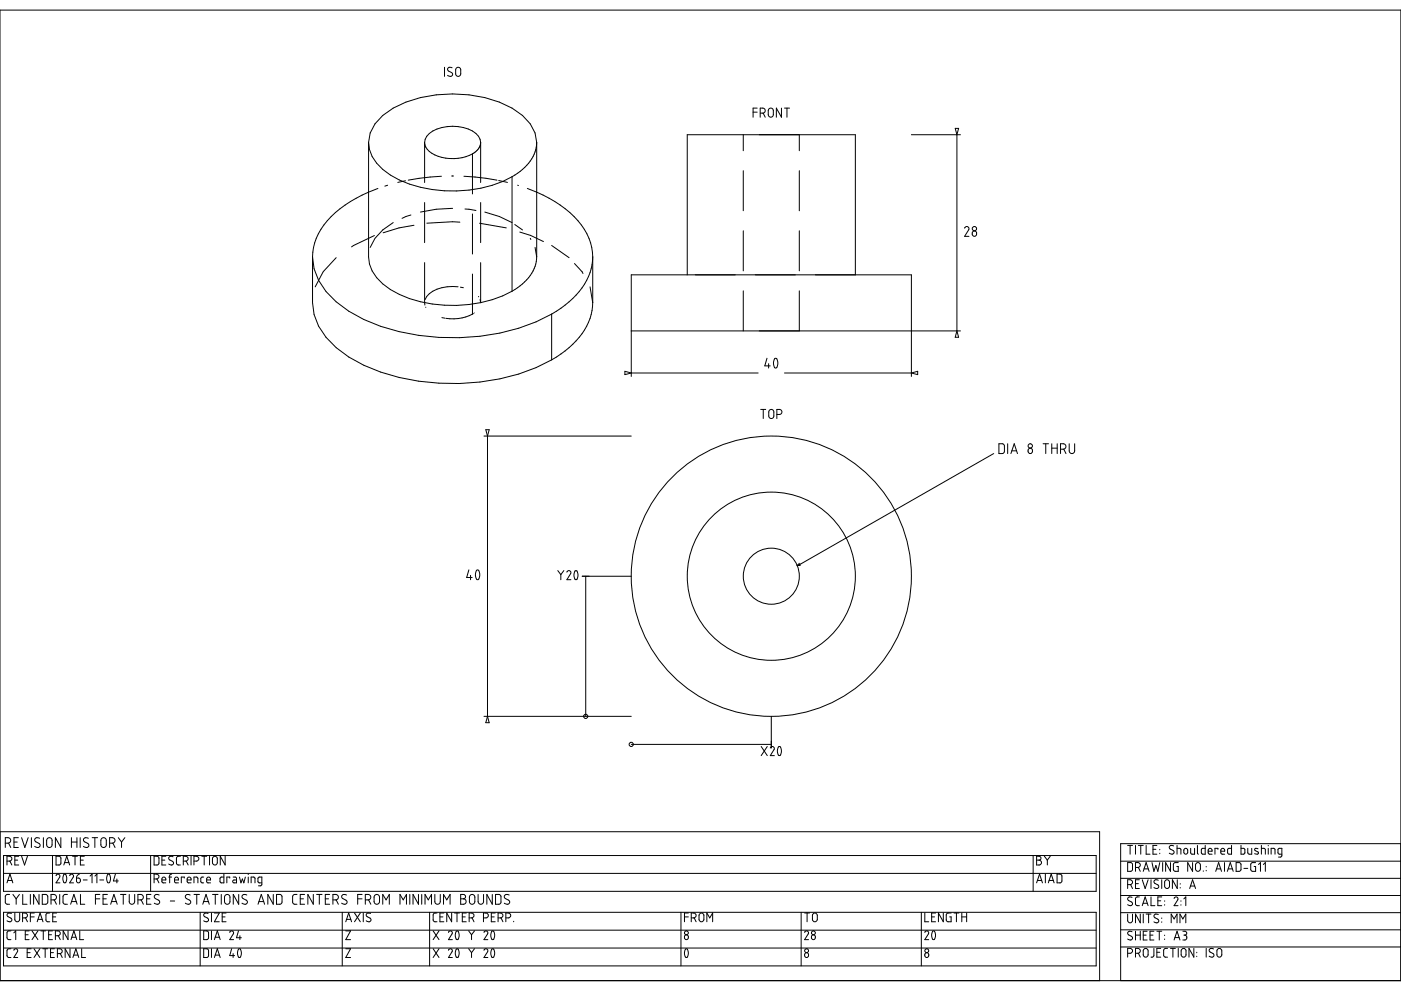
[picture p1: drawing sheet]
<svg xmlns="http://www.w3.org/2000/svg" width="420mm" height="297mm" viewBox="0 0 420 297" stroke-linecap="round" stroke-linejoin="round" font-family="sans-serif">
<g fill="none" stroke="#000" stroke-width=".3">
<path d="M0 3h420.1v290.9h-420.1zM133.3 20.2v2.7M135.6 20.3a.75 .75 0 0 0-1-.1 .75 .75 0 0 0-.2 1l1 .5a.69 .69 0 0 1 .1 1.1 .69 .69 0 0 1-1 0l-.3-.2M136.9 20.4l.5-.2 .5 .2a2.34 2.34 0 0 1 .2 2l-.7 .5-.5-.2a2.45 2.45 0 0 1-.2-2.1zM225.8 33.6h1.3M227.1 32.4h-1.3v2.7M228 33.9h.7a.76 .76 0 0 0 .8-.7 .76 .76 0 0 0-.8-.8h-.7v2.7M228.9 33.9l.6 1.2M230.6 32.6l.6-.2 .5 .2a2.41 2.41 0 0 1 .2 2.1l-.7 .4-.6-.2a2.45 2.45 0 0 1-.1-2zM234.4 32.4v2.7l-1.6-2.7v2.7M235.3 32.4h1.5M236 32.4v2.7"/>
<path d="M286.5 38.5h1l-.5 1.9zM110.5 42.7v34.3a10.8 10.8 0 0 0 4.3 8.1 31.5 31.5 0 0 0 18.5 6.4 37.7 37.7 0 0 0 20.3-4.2M110.5 57.6a30.2 30.2 0 0 0-15 12.5 15.3 15.3 0 0 0-1.8 6.9M110.5 42.7a10.7 10.7 0 0 0 4.3 8.1 31.7 31.7 0 0 0 18.5 6.4 37.4 37.4 0 0 0 20.3-4.2M110.5 42.7a12.6 12.6 0 0 1 7.4-10.3 39.5 39.5 0 0 1 35.7 0 12.6 12.6 0 0 1 7.4 10.3M128.8 40a12.4 12.4 0 0 1 13.9 0 3.4 3.4 0 0 1-.2 5.6 12.5 12.5 0 0 1-13.7-.2 3.3 3.3 0 0 1 0-5.4zM153.6 53v34.3M161 42.7v34.3a12.6 12.6 0 0 1-7.4 10.3M161 42.7a12.6 12.6 0 0 1-7.4 10.3M161 57.6a30.2 30.2 0 0 1 15 12.5 15.3 15.3 0 0 1 1.8 6.9M273.3 40.4h14.7M287 40.4v58.8"/>
<path d="M93.7 77v13.7a18.1 18.1 0 0 0 7.1 13.5 47.6 47.6 0 0 0 24.7 10.1 67.7 67.7 0 0 0 35.3-4.1l4.6-2.3M93.7 77a18.1 18.1 0 0 0 7.1 13.5 44.3 44.3 0 0 0 18.9 8.9 68.9 68.9 0 0 0 41.1-2.9l4.6-2.4M177.8 77v13.7a18.1 18.1 0 0 1-7.1 13.5l-2.5 1.9-2.8 1.8M177.8 77a18.6 18.6 0 0 1-8.3 14.4l-4.1 2.7M289.3 68.4a.66 .66 0 0 1 .9-.5 .66 .66 0 0 1 .3 1l-1.2 1.9h1.3M291.8 69.4a.72 .72 0 0 1 1 .1 .72 .72 0 0 1-.2 1.1 .72 .72 0 0 1-1-.2zM165.4 94.1v13.8M189.3 99.2h98.7M206.1 82.4v-42h50.4v42M287 99.2l.5 1.9h-1zM187.4 111.3l1.9 .5-1.9 .5zM189.3 112.8v-30.4h84v30.4"/>
<path d="M189.3 111.8h38.1M230 107.4l-.6 2.3h1.6M230.5 109v1.3M232.3 107.5l.1-.1a1.39 1.39 0 0 1 .8 2.1l-.4 .8a1.39 1.39 0 0 1-.7-2.1zM235.3 111.8h38M273.3 111.8l1.9-.5v1zM145.1 130.7h44.2M145.7 128.8h1l-.5 1.9zM146.2 130.7v84M228.1 122.7h1.5M228.9 122.7v2.8M230.8 122.9l.5-.2a.75 .75 0 0 1 .8 .8v1.2a.76 .76 0 0 1-.8 .7 .76 .76 0 0 1-.7-.7v-1.2z"/>
<path d="M233 124.2h.7a.76 .76 0 0 0 .8-.7 .76 .76 0 0 0-.8-.8h-.7v2.8M298 136l-58.9 33.5M299.6 133l1.2 .1 .4 .3v1.9l-.4 .6-1.2 .1zM302.2 133v3M303.2 136l1-3 .9 3M303.4 135.1h1.5M308.5 134.5a.72 .72 0 0 1 1 .2 .72 .72 0 0 1-.1 1 .72 .72 0 0 1-1-.1zM312.8 133h1.7M313.6 133v3M315.4 133v3M315.4 134.3h1.7M317.1 133v3"/>
<path d="M318.1 134.6h.8a.82 .82 0 0 0 .8-.8 .82 .82 0 0 0-.8-.8h-.8v3M319 134.6l.7 1.4M320.7 133v2.1a.82 .82 0 0 0 .8 .9 .82 .82 0 0 0 .8-.9v-2.1M140.6 170.8l-.6 2.3h1.6M141.1 172.4v1.4M142.9 171l.1-.1a1.39 1.39 0 0 1 .8 2.1l-.4 .7a1.39 1.39 0 0 1-.7-2.1zM167.3 171l.9 1.2M168.2 172.2v1.6M169.1 171l-.9 1.2M170 171.5a.61 .61 0 0 1 .8-.4 .61 .61 0 0 1 .3 .8l-1.1 1.9h1.2M172.4 171.2l.2-.1a1.29 1.29 0 0 1 .7 1.9l-.4 .7a1.29 1.29 0 0 1-.7-1.9zM174.6 172.7h14.7"/>
<path d="M175.7 172.7v42M239.7 168.8l-.6 .7M240 169.5h-.9M145.1 214.7h44.2M146.2 214.7l.5 1.9h-1zM231.3 214.7v9.5M189.3 223.1h42M228.3 223.8l1.8 2.7M230.1 223.8l-1.8 2.7M231 224.2a.62 .62 0 0 1 .8-.4 .62 .62 0 0 1 .3 .9l-1.1 1.8h1.2M233.4 223.9l.2-.1a1.29 1.29 0 0 1 .7 2l-.4 .6a1.29 1.29 0 0 1-.7-1.9zM0 249.3h329.8v44.6"/>
<path d="M1.1 256.4h327.6v10.8h-327.6zM1.6 252.7h.8a.82 .82 0 0 0 .8-.8 .82 .82 0 0 0-.8-.8h-.8v2.9M2.1 258.1h.7a.73 .73 0 0 0 .8-.7 .73 .73 0 0 0-.8-.7l-.7-.1v2.7M2.6 252.7l.6 1.3M3 258.1l.6 1.2M4.2 252.4h1M4.4 257.8h.9M5.5 251.1h-1.3v2.9h1.3M5.6 256.6h-1.2v2.7h1.2M6.5 251.1l1 2.9 .9-2.9M6.5 256.6l.9 2.7 .8-2.7M9.4 251.1v2.9"/>
<path d="M10.8 252.3l.9 .5a.75 .75 0 0 1 .1 1.1 .75 .75 0 0 1-1.2-.1l-.2-.1M11.9 251.3a.8 .8 0 0 0-1.1-.2 .8 .8 0 0 0-.2 1.1l.2 .1M13 251.1v2.9M14.2 251.3a.81 .81 0 0 1 .9-.2 .81 .81 0 0 1 .5 .8v1.3a.82 .82 0 0 1-.8 .8 .82 .82 0 0 1-.8-.8v-1.3zM15.7 256.4v10.8M16.8 256.6l1.1 .1 .3 .3 .1 1.7-.4 .5-1.1 .1zM18.2 251.1v2.9l-1.6-2.9v2.9M19.1 259.3l.9-2.7 .9 2.7M19.4 258.6h1.3M21.4 252.4h1.7M21.4 251.1v2.9M21.8 256.6h1.4"/>
<path d="M22.5 256.6v2.7M23.1 251.1v2.9M24 251.1v2.9M24.1 257.8h.9M25.3 256.6h-1.2v2.7h1.2M25.4 252.3l.9 .5a.75 .75 0 0 1 .1 1.1 .75 .75 0 0 1-1.2-.1l-.2-.1M26.5 251.3a.8 .8 0 0 0-1.1-.2 .8 .8 0 0 0-.2 1.1l.2 .1M27.6 251.1h1.7M28.4 251.1v2.9M30.5 251.3a.81 .81 0 0 1 .9-.2 .81 .81 0 0 1 .5 .8v1.3a.82 .82 0 0 1-.8 .8 .82 .82 0 0 1-.8-.8v-1.3zM32.9 252.7h.8a.82 .82 0 0 0 .8-.8 .82 .82 0 0 0-.8-.8h-.8v2.9M33.8 252.7l.7 1.3"/>
<path d="M35.5 251.1l.9 1.3M36.4 252.4v1.6M37.4 251.1l-1 1.3M45.2 256.4v10.8M46.2 256.6l1.1 .1 .3 .3 .1 1.7-.4 .5-1.1 .1zM48.6 257.8h.8M49.7 256.6h-1.1v2.7h1.1M51.7 258.2a.66 .66 0 0 1 .2 1 .66 .66 0 0 1-1-.1l-.3-.1M51.9 256.8a.7 .7 0 0 0-1-.1 .7 .7 0 0 0 0 1.1l.8 .4M54.1 256.6l-.8 .1-.4 .5 .1 1.7 .3 .3 .8 .1M55 258.1h.7a.73 .73 0 0 0 .7-.7 .73 .73 0 0 0-.7-.7l-.7-.1v2.7M55.8 258.1l.6 1.2"/>
<path d="M57.3 256.6v2.7M58.2 258.1h.7a.73 .73 0 0 0 .7-.7 .73 .73 0 0 0-.7-.7l-.7-.1v2.7M60.5 256.6h1.5M61.2 256.6v2.7M62.8 256.6v2.7M63.7 258.6v-1.2a.73 .73 0 0 1 .7-.7 .73 .73 0 0 1 .8 .7v1.2M63.7 258.5a.73 .73 0 0 0 .7 .8 .73 .73 0 0 0 .8-.8M67.5 256.6v2.7l-1.4-2.7v2.7M309.8 256.4v10.8M310.9 256.6l.7 .1a.58 .58 0 0 1 .6 .5 .58 .58 0 0 1-.6 .6 .72 .72 0 0 1 .7 .7 .72 .72 0 0 1-.7 .8h-.7zM310.9 257.8h.7M313.2 256.6l.9 1.2"/>
<path d="M314.1 257.8v1.5M315 256.6l-.9 1.2M336.1 258.1h84M338.2 253.4h1.4M338.9 253.4v2.6M339.1 258.5l.4 .2 .1 .4v1.7l-.5 .4M339.1 258.6h-.9v2.6h.9M340.5 253.4v2.6M341.2 258.5a.73 .73 0 0 1 .8 .8 .73 .73 0 0 1-.8 .7h-.7M341.2 258.6h-.7v2.6M341.4 253.4h1.5M341.4 260l.6 1.2"/>
<path d="M342.1 253.4v2.6M343.7 253.4v2.6h1.2M345.5 258.6l.6 2.6 .5-1.8 .6 1.8 .6-2.6M345.8 254.6h.8M346.9 253.4h-1.1v2.6h1.1M347.8 254.6v.1M347.8 255.7v.2M348.7 258.6v2.6M351 254.5l.8 .4a.66 .66 0 0 1 .1 1 .66 .66 0 0 1-1 0l-.2-.2M351 258.6v2.6l-1.4-2.6v2.6M352 253.5a.7 .7 0 0 0-1.1 0 .7 .7 0 0 0 .1 1M352.5 258.5l-.4 .2-.2 .4v1.7l.6 .4"/>
<path d="M352.5 258.6h.9M352.9 259.7h.5v1.5h-.9M353 254.3l1.1 .2 .1 1.5M353 253.4v2.6M355.2 254.4l.4-.1 .4 .1 .2 1a.58 .58 0 0 1-.6 .6 .58 .58 0 0 1-.6-.6zM357.1 254.3v1.5l1.1 .2v-1.7M357.7 258.6v2.6l-1.5-2.6v2.6M358.7 258.8l.6-.3 .5 .3a2.24 2.24 0 0 1 .1 1.9l-.6 .5-.7-.5-.1-1.4zM359.1 253.4v2.3l.3 .3M361.4 253.4v2.6h-.9l-.2-.4v-1.1l1.1-.2M361.7 259.7v.2M362.3 255.1h1.2a.61 .61 0 0 0-.4-.8 .61 .61 0 0 0-.8 .5l.1 1 1.1 .2"/>
<path d="M365.3 254.6v-.3h-.9v1.7M366.1 255.1h1.2a.61 .61 0 0 0-.4-.8 .61 .61 0 0 0-.8 .5l.1 1 1.1 .2M367.2 258.6v2.6M369.3 253.4v2.6h-.9l-.2-.4v-1.1l1.1-.2M371.6 258.6h-.9v2.6h.9M371.6 258.5l.4 .2 .2 .4-.1 1.7-.5 .4M372.2 253.4v2.6h.9l.2-.4v-1.1l-1.1-.2M374.2 254.3l.1 1.5 1.1 .2v-1.7M375.7 258.6h.9M375.7 258.5l-.4 .2-.2 .4v1.7l.6 .4M376.1 259.7h.5v1.5h-.9M377.3 254.4a.49 .49 0 0 0-.7-.1 .49 .49 0 0 0-.1 .7l.9 .5a.62 .62 0 0 1-.4 .6 .62 .62 0 0 1-.7-.2"/>
<path d="M377.4 259.1l.6-.5v2.6M378.3 254.3l1.1 .2 .1 1.5M378.3 253.4v2.6M378.9 259.1l.6-.5v2.6M380.3 253.4v.1M380.3 254.3v1.7M381.2 256v-1.7h.7l.5 .4v1.3M384.4 256l-1.1-.2v-1.1l.2-.4h.9v2.2l-.2 .3-.8 .1M420.1 252.9h-84v41M1.1 261.8h327.6M1.1 273.5h327.6v16h-327.6zM1.1 278.8h327.6"/>
<path d="M2.1 264.6l.9-2.6 .9 2.6M2.3 263.9h1.3M2.9 268.1l-.9 .1-.4 .6v1.8l.4 .4h.9M3.3 279l-.8 .1-.4 .5 .1 1.7 .3 .3h.8M3.4 273.8a.7 .7 0 0 0-1-.1 .7 .7 0 0 0 0 1.1l.8 .4a.66 .66 0 0 1 .2 1 .66 .66 0 0 1-1 0l-.3-.2M3.9 268.1l.9 1.3M4.1 279.6l.6-.6v2.6M4.4 273.7v1.9a.73 .73 0 0 0 .8 .7 .73 .73 0 0 0 .7-.7v-1.9M4.8 269.4v1.6M5.8 268.1l-1 1.3M6.8 275.1h.7a.73 .73 0 0 0 .7-.7 .73 .73 0 0 0-.7-.7h-.7v2.6M6.8 268.1v2.9h1.3"/>
<path d="M7.6 275.1l.6 1.2M8.7 279h-1.1v2.6h1.1M9.1 268.1v2.9M9.1 274.8h1.2M9.6 279l1.8 2.6M10.3 273.7h-1.2v2.6M11.2 276.3l.8-2.6 .9 2.6M11.4 279l-1.8 2.6M11.4 275.6h1.3M11.7 268.1v2.9l-1.6-2.9v2.9M12.2 279h1.5M12.7 268.1l1.2 .1 .4 .3v1.9l-.4 .6h-1.2z"/>
<path d="M13 279v2.6M14.9 273.7h-.8l-.3 .6v1.6l.3 .3 .8 .1M15.3 269.7h.8a.82 .82 0 0 0 .8-.8 .82 .82 0 0 0-.8-.8h-.8v2.9M15.7 279h-1.1v2.6h1.1M15.8 274.8h.9M16.3 269.7l.6 1.3M16.9 262.3a.58 .58 0 0 1 .8-.2 .58 .58 0 0 1 .2 .8l-1.1 1.7h1.2M16.9 262.3l-.1 .1M17 273.7h-1.2v2.6h1.2M17.3 279a.73 .73 0 0 1 .8 .8 .73 .73 0 0 1-.8 .7M17.4 279h-.8v2.6M17.9 268.1v2.9"/>
<path d="M19.1 262.2l.2-.2a1.24 1.24 0 0 1 .6 1.9l-.3 .7a1.24 1.24 0 0 1-.7-1.9zM20.2 268.1l-.9 .1-.4 .6v1.8l.4 .4h.9M20.4 279v2.6l-1.5-2.6v2.6M21 262.3a.58 .58 0 0 1 .8-.2 .58 .58 0 0 1 .2 .8l-1.1 1.7h1.2M21 262.3l-.1 .1M21.2 271l1-2.9 .9 2.9M21.5 270.2h1.4M22.9 263.2h.8l.4 .6M22.9 263.2v.9a.58 .58 0 0 0 .6 .5 .58 .58 0 0 0 .6-.5M23.8 262a1.22 1.22 0 0 0-.9 1.2M23.9 279v2.6h1.2M24.1 263.8v.3"/>
<path d="M24.1 268.1v2.9h1.3M25 263.8h1.1M27 262.6l.6-.6v2.6M28.5 262.6l.6-.6v2.6M28.6 269.4h1.3M29.9 263.8h1.2M29.9 268.1h-1.3v2.9M30.9 269.4h1M32.2 268.1h-1.3v2.9h1.3M32.3 262.2l.1-.2a1.24 1.24 0 0 1 .7 1.9l-.4 .7a1.24 1.24 0 0 1-.6-1.9zM33.2 271l1-2.9 1 2.9M33.5 270.2h1.4"/>
<path d="M34.6 262l-.6 2.1h1.5M35.1 263.5v1.1M36.1 268.1h1.7M37 268.1v2.9M38.8 268.1l-.1 2.1a.82 .82 0 0 0 .9 .8 .82 .82 0 0 0 .8-.8v-2.1M41.4 269.7h.8a.82 .82 0 0 0 .8-.8 .82 .82 0 0 0-.8-.8h-.8v2.9M42.3 269.7l.7 1.3M44 269.4h1M45.3 268.1h-1.3v2.9h1.3M46.2 263.5h.7a.73 .73 0 0 0 .8-.8 .73 .73 0 0 0-.8-.7h-.7v2.6M47.1 263.5l.6 1.1M47.7 268.3a.8 .8 0 0 0-1-.2 .8 .8 0 0 0-.3 1.1l1.1 .6a.75 .75 0 0 1 .1 1.1 .75 .75 0 0 1-1.1 0l-.2-.2"/>
<path d="M48.6 263.8h1.1a.61 .61 0 0 0-.4-.9 .61 .61 0 0 0-.7 .6v.9l1.1 .2M50.6 262.9h.9M51.1 270.1h1.3M51.5 262l-.4 .1-.2 .3v2.2M52.3 263.8h1.2a.61 .61 0 0 0-.4-.9 .61 .61 0 0 0-.8 .6l.1 .9 1.1 .2M55.3 263.2v-.3h-.9v1.7M56.1 263.8h1.2a.61 .61 0 0 0-.4-.9 .61 .61 0 0 0-.8 .6l.1 .9 1.1 .2M57 268.3a.8 .8 0 0 0-1-.2 .8 .8 0 0 0-.3 1.1l1.2 .6a.75 .75 0 0 1 0 1.1 .75 .75 0 0 1-1.1 0l-.2-.2M58.2 264.6v-1.7h.7l.4 .4 .1 1.3M58.2 268.1h1.6M59 268.1v2.9M60 273.5v16"/>
<path d="M60.8 271l1-2.9 1 2.9M61.1 270.2h1.4M61.1 262.9l-.8 .2-.1 1.1 .2 .4h.7M61.1 279l1.1 .1 .3 .3v1.7l-.3 .5h-1.1zM62 263.8h1.1a.61 .61 0 0 0-.4-.9 .61 .61 0 0 0-.7 .6v.9l1.1 .2M62.4 273.8a.72 .72 0 0 0-1-.1 .72 .72 0 0 0-.2 .9l1 .6a.66 .66 0 0 1 .2 1 .66 .66 0 0 1-1.1 0l-.2-.2M63.4 273.7v2.6M63.4 279v2.6M63.7 268.1h1.7M64.3 273.7h1.5l-1.5 2.6h1.5M64.6 268.1v2.9M66.4 268.1v2.9"/>
<path d="M66.6 274.8h.9M67.1 262v2.6h-.9l-.2-.4v-1.1l1.1-.2M67.6 268.3a.81 .81 0 0 1 .9-.1 .81 .81 0 0 1 .5 .7v1.3a.82 .82 0 0 1-.8 .8 .82 .82 0 0 1-.9-.8v-1.3zM67.8 273.7h-1.2v2.6h1.2M68.9 279.5a.59 .59 0 0 1 .8-.4 .59 .59 0 0 1 .3 .8l-1.1 1.7h1.2M68.9 263.2v-.3h-.9v1.7M69.9 262.9h.8l.2 .4v1.3h-.9l-.2-.4 .2-.4h.9M71.5 279l-.6 2.1h1.5M71.6 268.1v2.9l-1.6-2.9v2.9M71.8 262.9l.5 1.7 .4-1.1 .4 1.1 .5-1.7M74 268.3a.8 .8 0 0 0-1-.2 .8 .8 0 0 0-.3 1.1l1.1 .6a.75 .75 0 0 1 .1 1.1 .75 .75 0 0 1-1.1 0l-.2-.2M74.4 262v.1"/>
<path d="M74.4 262.9v1.7M75.3 264.6v-1.7h.7l.5 .4v1.3M77.4 271l1-2.9 1 2.9M77.5 265.5h.6M77.7 270.2h1.4M78.5 265.1l-.4 .4M78.5 264.6l-1.1-.2v-1.1l.2-.4h.9v2.2M82 268.1v2.9l-1.7-2.9v2.9M82.9 268.1l1.3 .1 .3 .3 .1 1.9-.4 .6h-1.3zM87.8 268.8v1.6M87.8 270.4l.4 .6h.9M89.1 268.1l-.9 .1-.4 .6"/>
<path d="M90 269.4h1M91.4 268.1h-1.4v2.9h1.4M94 268.1v2.9l-1.7-2.9v2.9M95 268.1h1.6M95.8 268.1v2.9M97.6 269.4h.9M98.9 268.1h-1.3v2.9h1.3M99.8 269.7h.9a.82 .82 0 0 0 .8-.8 .82 .82 0 0 0-.8-.8h-.9v2.9M100.8 269.7l.7 1.3M102.6 273.5v16M103.7 276.3l.9-2.6 .8 2.6M103.7 279h1.4l-1.4 2.6h1.4"/>
<path d="M103.9 275.6h1.3M103.9 268.3a.8 .8 0 0 0-1-.2 .8 .8 0 0 0-.3 1.1l1.1 .6a.75 .75 0 0 1 .1 1.1 .75 .75 0 0 1-1.1 0l-.2-.2M106.3 273.7l1.8 2.6M107.3 269.4h1.3M108.1 273.7l-1.8 2.6M108.6 268.1h-1.3v2.9M108.9 273.7v2.6M109.6 269.7h.8a.82 .82 0 0 0 .8-.8 .82 .82 0 0 0-.8-.8h-.8v2.9M110.5 269.7l.7 1.3M111.1 273.8a.72 .72 0 0 0-.9-.1 .72 .72 0 0 0-.2 .9l1 .6a.66 .66 0 0 1 .1 1 .66 .66 0 0 1-1 0l-.3-.2M112.4 268.3a.81 .81 0 0 1 .9-.1 .81 .81 0 0 1 .5 .7v1.3a.82 .82 0 0 1-.8 .8 .82 .82 0 0 1-.8-.8v-1.3zM114.8 271v-2.9l1 1.6 1-1.6v2.9"/>
<path d="M120 271v-2.9l.9 1.6 1-1.6v2.9M122.9 268.1v2.9M125.5 268.1v2.9l-1.6-2.9v2.9M126.5 268.1v2.9M127.5 271v-2.9l.9 1.6 1-1.6v2.9M128.8 273.5v16M129.9 279l1.8 2.6M130.4 268.1v2.1a.82 .82 0 0 0 .8 .8 .82 .82 0 0 0 .8-.8v-2.1M131.1 273.7h-.8l-.4 .6v1.6l.4 .3 .8 .1M131.7 279l-1.8 2.6M131.9 274.8h.9M133 271v-2.9l1 1.6 1-1.6v2.9"/>
<path d="M133.1 273.7h-1.2v2.6h1.2M134.5 279.5a.59 .59 0 0 1 .8-.4 .59 .59 0 0 1 .3 .8l-1.1 1.7h1.2M135.4 273.7v2.6l-1.4-2.6v2.6M136.3 273.7h1.5M136.8 279.2l.2-.1a1.24 1.24 0 0 1 .6 1.8l-.3 .7a1.24 1.24 0 0 1-.7-1.9zM137.1 273.7v2.6M138.2 268.1h.8a.65 .65 0 0 1 .6 .7 .65 .65 0 0 1-.6 .6 .82 .82 0 0 1 .8 .8 .82 .82 0 0 1-.8 .8h-.8zM138.2 269.4h.8M138.6 274.8h.9M139.8 273.7h-1.2v2.6h1.2M140.5 279l.9 1.2M140.7 275.1h.7a.73 .73 0 0 0 .8-.7 .73 .73 0 0 0-.8-.7h-.7v2.6"/>
<path d="M141 268.3a.82 .82 0 0 1 .9-.1 .82 .82 0 0 1 .5 .7v1.3a.82 .82 0 0 1-.8 .8 .82 .82 0 0 1-.8-.8v-1.3zM141.6 275.1l.6 1.2M142.3 279l-.9 1.2M143.4 268.1v2.1a.82 .82 0 0 0 .8 .8 .82 .82 0 0 0 .8-.8v-2.1M145 275.1h.7a.73 .73 0 0 0 .8-.7 .73 .73 0 0 0-.8-.7h-.7v2.6M145.1 279.5a.59 .59 0 0 1 .8-.4 .59 .59 0 0 1 .3 .8M146.2 279.9l-1.1 1.7h1.2M147.3 274.8h.9M147.5 279.2l.1-.1a1.24 1.24 0 0 1 .7 1.8l-.4 .7a1.24 1.24 0 0 1-.6-1.9zM147.6 268.1v2.9l-1.6-2.9v2.9M148.5 273.7h-1.2v2.6h1.2M148.6 268.1l1.2 .1 .4 .3v1.9l-.4 .6h-1.2z"/>
<path d="M149.4 275.1h.7a.73 .73 0 0 0 .7-.7 .73 .73 0 0 0-.7-.7h-.7v2.6M150.2 275.1l.6 1.2M151.7 275.1h.7a.73 .73 0 0 0 .8-.7 .73 .73 0 0 0-.8-.7h-.7v2.6M152.7 268.3a.8 .8 0 0 0-1.1-.2 .8 .8 0 0 0-.2 1.1l1.1 .6a.75 .75 0 0 1 .1 1.1 .75 .75 0 0 1-1.2 0l-.2-.2M154.1 276.1v.2M204.2 273.5v16M205.3 274.8h1.1M206.4 273.7h-1.1v2.6M207.3 275.1h.7a.73 .73 0 0 0 .8-.7 .73 .73 0 0 0-.8-.7h-.7v2.6M208.2 275.1l.6 1.2M209.9 273.9l.5-.2 .5 .2 .2 1.7a.73 .73 0 0 1-.7 .7 .73 .73 0 0 1-.8-.7zM212 276.3v-2.6l.9 1.4 .8-1.4v2.6"/>
<path d="M240.3 273.5v16M241.3 279.5a.6 .6 0 0 1 .8-.4 .6 .6 0 0 1 .3 .8l-1.1 1.7h1.2M241.3 273.7h1.5M242 273.7v2.6M243.9 273.9l.5-.2 .5 .2 .2 .5v1.2a.73 .73 0 0 1-.7 .7 .73 .73 0 0 1-.8-.7zM276.3 273.5v16M277.3 279.5a.59 .59 0 0 1 .8-.4 .59 .59 0 0 1 .3 .8l-1.1 1.7h1.2M277.3 273.7v2.6h1.2M279.4 274.8h.9M279.7 279.2l.1-.1a1.24 1.24 0 0 1 .7 1.8l-.4 .7a1.24 1.24 0 0 1-.6-1.9zM280.6 273.7h-1.2v2.6h1.2M282.9 273.7v2.6l-1.5-2.6v2.6"/>
<path d="M285.2 273.7h-1.1l-.3 .3v1.7l.3 .5 1.1 .1v-1.5h-.4M286.1 273.7h1.5M286.8 273.7v2.6M288.4 274.8h1.5M288.4 273.7v2.6M289.9 273.7v2.6M310.9 264.6l.9-2.6 .8 2.6M311.1 263.9h1.3M313.5 262v2.6M314.4 264.6l.9-2.6 .8 2.6M314.6 263.9h1.3M317 262l1.1 .1 .3 .3 .1 1.7-.4 .5h-1.1z"/>
<path d="M336.1 263.3h84M336.1 268.4h84M336.1 273.6h84M336.1 278.7h84M338.2 265.2l.7-.1a.73 .73 0 0 0 .7-.7 .73 .73 0 0 0-.7-.7h-.7v2.6M338.2 274v1.9a.73 .73 0 0 0 .7 .7 .73 .73 0 0 0 .7-.7v-1.9M339 265.1l.6 1.2M339.5 269a.7 .7 0 0 0-1-.1 .7 .7 0 0 0 0 1l.8 .5a.66 .66 0 0 1 .2 1 .66 .66 0 0 1-1.1-.1l-.2-.1M339.5 279.3a.72 .72 0 0 0-1-.1 .72 .72 0 0 0-.2 .9l1 .6a.66 .66 0 0 1 .2 1 .66 .66 0 0 1-1.1-.1l-.2-.1M340.5 269.4l.1 1.7 .3 .3 .8 .1M340.5 279.1v2.6M340.5 264.9h.9"/>
<path d="M341.7 268.8l-.8 .1-.4 .5M341.7 263.7h-1.2v2.6h1.2M342 274v2.6l-1.5-2.6v2.6M342 279.1v2.6M342.6 263.7l.8 2.6 .9-2.6M342.6 271.5l.8-2.7 .9 2.7M342.8 270.7h1.3M342.9 261.2l.8-2.6 .9 2.6M342.9 274v2.6M343.1 260.4h1.3M343.7 274h1.5M344 279.1h-1.1v2.6h1.1"/>
<path d="M344.5 274v2.6M345.2 263.7v2.6M345.2 268.8v2.7h1.2M346.1 279.1h-1.2v2.6h1.2M346.9 279.1h1.5M347.2 270h.9M347.4 263.8a.7 .7 0 0 0-1.1-.1 .7 .7 0 0 0 .1 1.1l.8 .4a.66 .66 0 0 1 .1 1 .66 .66 0 0 1-1 0l-.2-.2M347.4 274.1a.7 .7 0 0 0-1.1-.1 .7 .7 0 0 0 .1 1.1l.8 .4a.66 .66 0 0 1 .1 1 .66 .66 0 0 1-1 0l-.2-.2M347.7 279.1v2.6M348.4 263.7v2.6M348.4 275.1v.2M348.4 276.3v.2"/>
<path d="M348.4 268.8h-1.2v2.7h1.2M349.3 270v.2M349.3 271.2v.1M349.5 263.9l.5-.2 .5 .2 .2 1.7a.73 .73 0 0 1-.7 .7 .73 .73 0 0 1-.7-.7zM351.2 276.6v-2.6l.9 1.4 .9-1.4v2.6M352.2 269.1l-.1 .2M352.2 269.1a.58 .58 0 0 1 .8-.2 .58 .58 0 0 1 .2 .8l-1.1 1.8h1.2M353.1 263.7v2.6l-1.5-2.6v2.6M353.9 276.6v-2.6l.8 1.4 .9-1.4v2.6M353.9 264.9v.1M353.9 266v.2M354.2 270v.2"/>
<path d="M354.2 271.2v.1M354.7 279.1h.6a.58 .58 0 0 1 .6 .6 .58 .58 0 0 1-.6 .6l.6 .4v.7l-.3 .3h-.9M355 269.4l.6-.6v2.7M356.8 266.3l.9-2.6 .8 2.6M357 265.6h1.3M360.9 261v.2M361.7 260.9v.1M364.6 261.2l.9-2.6 .8 2.6M364.8 260.4h1.3M368.1 261.2l.9-2.6 .8 2.6M368.3 260.4h1.3M373 260.3h1.2"/>
<path d="M1.1 284.2h327.6M3.3 284.4h-.8l-.4 .6 .1 1.6 .3 .4h.8M4.1 284.8a.59 .59 0 0 1 .8-.4 .59 .59 0 0 1 .3 .9l-1.1 1.7h1.2M7.6 280.2h.8M8.1 285.5h.9M9.3 284.4h-1.2v2.6h1.2M10.2 284.4l1.8 2.6M12 284.4l-1.8 2.6M12.8 284.4h1.5M13.5 284.4v2.6M14.6 280.2h.9M15.2 285.5h.8"/>
<path d="M16.3 284.4h-1.1v2.6h1.1M16.6 280.5h.8M17.2 285.8h.7a.73 .73 0 0 0 .8-.7 .73 .73 0 0 0-.8-.7h-.7v2.6M17.5 280.5l.6 1.1M18.1 285.8l.6 1.2M21 284.4v2.6l-1.5-2.6v2.6M21.3 281.6l.9-2.6 .8 2.6M21.5 280.9h1.3M21.9 287l.9-2.6 .8 2.6M22.1 286.3h1.3M24.5 284.4v2.6h1.2M61.1 284.4h1.1l.3 .3v1.7l-.3 .6h-1.1z"/>
<path d="M63.4 284.4v2.6M64.3 281.6l.9-2.6 .8 2.6M64.3 287l.9-2.6 .8 2.6M64.5 280.9h1.3M64.5 286.3h1.3M69.5 284.4l-.6 2h1.5M69.9 285.8v1.2M71.5 284.5l.1-.1a1.24 1.24 0 0 1 .7 1.9l-.3 .7a1.24 1.24 0 0 1-.7-1.9zM71.9 280.5v1.1M103.7 284.4h1.4l-1.4 2.6h1.4M129.9 284.4l1.8 2.6M131.7 284.4l-1.8 2.6"/>
<path d="M134.5 284.8a.59 .59 0 0 1 .8-.4 .59 .59 0 0 1 .3 .9l-1.1 1.7h1.2M136.8 284.5l.2-.1a1.24 1.24 0 0 1 .6 1.9l-.3 .7a1.24 1.24 0 0 1-.7-1.9zM140.5 284.4l.9 1.1M141.4 280.2v1.4M141.4 285.5v1.5M142.3 284.4l-.9 1.1M145.1 284.8a.59 .59 0 0 1 .8-.4 .59 .59 0 0 1 .3 .9M146.2 285.3l-1.1 1.7h1.2M147.5 284.5l.1-.1a1.24 1.24 0 0 1 .7 1.9l-.4 .7a1.24 1.24 0 0 1-.6-1.9zM205.4 280.4a.65 .65 0 0 1 .9 .1 .65 .65 0 0 1-.1 .9 .65 .65 0 0 1-.9-.1zM205.6 284.5l.1-.1a1.24 1.24 0 0 1 .7 1.9l-.4 .7a1.24 1.24 0 0 1-.7-1.9zM241.3 286.1v.3"/>
<path d="M241.3 286.1a.67 .67 0 0 1 .9-.3 .67 .67 0 0 1 .3 .9 .67 .67 0 0 1-1 .1l-.2-.4M336.1 283.8h84M338.2 285.7h.7a.73 .73 0 0 0 .7-.7 .73 .73 0 0 0-.7-.7h-.7v2.6M340.5 285.7h.7a.73 .73 0 0 0 .8-.7 .73 .73 0 0 0-.8-.7h-.7v2.6M340.5 280.3h1.5M341.4 285.7l.6 1.2M342.9 280.3h.8M343.1 284.5l.5-.2 .5 .2 .2 .5v1.2a.73 .73 0 0 1-.7 .7 .73 .73 0 0 1-.7-.7zM344.9 280.3h.9M346.1 284.3l-.1 2.2-.3 .4h-.5M346.9 285.4h.9M348.1 284.3h-1.2v2.6h1.2"/>
<path d="M349.3 280.3v.1M349.3 281.5v.1M350.1 284.3h-.8l-.3 .6v1.6l.3 .4h.8M351 284.3h1.5M351.7 284.3v2.6M352.1 281.7l.9-2.6 .9 2.6M352.4 281h1.2M353.4 284.3v2.6M354.4 284.5l.6-.2 .5 .2 .2 1.7a.73 .73 0 0 1-.7 .7 .73 .73 0 0 1-.8-.7zM355 280.3h.3M358 284.3v2.6l-1.4-2.6v2.6M358.9 285.4v.2"/>
<path d="M358.9 286.6v.1M361.7 284.3v2.6M363.9 284.4a.72 .72 0 0 0-.9-.1 .72 .72 0 0 0-.2 1l1 .5a.66 .66 0 0 1 .1 1 .66 .66 0 0 1-1 0l-.3-.2M365.2 284.5l.5-.2 .5 .2 .2 .5v1.2a.73 .73 0 0 1-.7 .7 .73 .73 0 0 1-.7-.7z"/>
<circle cx="292.2" cy="68.5" r=".65"/>
<circle cx="309" cy="133.7" r=".65"/>
<circle cx="231.3" cy="172.7" r="42"/>
<circle cx="231.3" cy="172.7" r="25.2"/>
<circle cx="231.3" cy="172.7" r="8.4"/>
<circle cx="175.7" cy="214.7" r=".63"/>
<circle cx="189.3" cy="223.1" r=".63"/>
<circle cx="205.8" cy="279.6" r=".58"/>
<circle cx="243.9" cy="279.6" r=".58"/>
<circle cx="241.9" cy="285" r=".58"/>
<circle cx="243.9" cy="280.9" r=".68"/>
<circle cx="277.9" cy="286.3" r=".68"/>
<circle cx="277.9" cy="285" r=".58"/>
</g>
<g fill="none" stroke="#000" stroke-width=".3" stroke-dasharray="12 6">
<path d="M161 57.6l-2.8-1.1M239.7 40.4h-16.8M161 77l-.5-2.8M127.3 90.7v-48M127.3 90.7l.1 .7M141.7 94.1v-48M141.7 94.1l.3-.1M144.1 90.7v-48M144.1 90.7l-.1-.9M177.8 90.7l-.8-4.7M222.9 99.2v-58.8M239.7 99.2h-16.8"/>
<path d="M239.7 99.2v-58.8M256.5 82.4h-50.4"/>
</g>
<path d="M177 86l-2.4-4.6" fill="none" stroke="#000" stroke-width=".3" stroke-dasharray="12 6" stroke-dashoffset="-4.5"/>
<path d="M174.6 81.4l-3.9-4.2" fill="none" stroke="#000" stroke-width=".3" stroke-dasharray="12 6" stroke-dashoffset="-9.3"/>
<path d="M170.7 77.2l-5.3-3.6" fill="none" stroke="#000" stroke-width=".3" stroke-dasharray="12 6" stroke-dashoffset="-14.7"/>
<path d="M145.4 63.6l-4.7-.9M165.4 73.6l-6.3-3.1" fill="none" stroke="#000" stroke-width=".3" stroke-dasharray="12 6" stroke-dashoffset="-20.7"/>
<path d="M159.1 70.5l-7.3-2.2" fill="none" stroke="#000" stroke-width=".3" stroke-dasharray="12 6" stroke-dashoffset="-27.4"/>
<path d="M130.8 62.7l-4.7 .9M151.8 68.3l-7.9-1.4" fill="none" stroke="#000" stroke-width=".3" stroke-dasharray="12 6" stroke-dashoffset="-34.5"/>
<path d="M143.9 66.9l-8.2-.4" fill="none" stroke="#000" stroke-width=".3" stroke-dasharray="12 6" stroke-dashoffset="-42"/>
<path d="M135.7 66.5l-8.1 .4" fill="none" stroke="#000" stroke-width=".3" stroke-dasharray="12 6" stroke-dashoffset="-49.8"/>
<path d="M127.6 66.9l-7.9 1.4" fill="none" stroke="#000" stroke-width=".3" stroke-dasharray="12 6" stroke-dashoffset="-57.5"/>
<path d="M119.7 68.3l-7.3 2.2" fill="none" stroke="#000" stroke-width=".3" stroke-dasharray="12 6" stroke-dashoffset="-65"/>
<path d="M112.4 70.5l-6.4 3.1" fill="none" stroke="#000" stroke-width=".3" stroke-dasharray="12 6" stroke-dashoffset="-72.2"/>
<path d="M106 73.6l-5.2 3.6" fill="none" stroke="#000" stroke-width=".3" stroke-dasharray="12 6" stroke-dashoffset="-78.8"/>
<path d="M100.8 77.2l-3.9 4.2" fill="none" stroke="#000" stroke-width=".3" stroke-dasharray="12 6" stroke-dashoffset="-84.8"/>
<path d="M96.9 81.4l-2.4 4.6" fill="none" stroke="#000" stroke-width=".3" stroke-dasharray="12 6" stroke-dashoffset="-90.2"/>
<path d="M94.5 86l-.8 4.7" fill="none" stroke="#000" stroke-width=".3" stroke-dasharray="12 6" stroke-dashoffset="-95"/>
<path d="M160.5 74.2l-1.5-2.8" fill="none" stroke="#000" stroke-width=".3" stroke-dasharray="12 6" stroke-dashoffset="-2.7"/>
<path d="M159 71.4l-2.3-2.5" fill="none" stroke="#000" stroke-width=".3" stroke-dasharray="12 6" stroke-dashoffset="-5.6"/>
<path d="M156.7 68.9l-3.1-2.2" fill="none" stroke="#000" stroke-width=".3" stroke-dasharray="12 6" stroke-dashoffset="-8.8"/>
<path d="M153.6 66.7l-3.8-1.8" fill="none" stroke="#000" stroke-width=".3" stroke-dasharray="12 6" stroke-dashoffset="-12.4"/>
<path d="M149.8 64.9l-4.4-1.3" fill="none" stroke="#000" stroke-width=".3" stroke-dasharray="12 6" stroke-dashoffset="-16.4"/>
<path d="M140.7 62.7l-5-.3" fill="none" stroke="#000" stroke-width=".3" stroke-dasharray="12 6" stroke-dashoffset="-25.2"/>
<path d="M135.7 62.4l-4.9 .3" fill="none" stroke="#000" stroke-width=".3" stroke-dasharray="12 6" stroke-dashoffset="-29.9"/>
<path d="M126.1 63.6l-4.4 1.3" fill="none" stroke="#000" stroke-width=".3" stroke-dasharray="12 6" stroke-dashoffset="-39"/>
<path d="M121.7 64.9l-3.8 1.8" fill="none" stroke="#000" stroke-width=".3" stroke-dasharray="12 6" stroke-dashoffset="-43.3"/>
<path d="M117.9 66.7l-3.1 2.2" fill="none" stroke="#000" stroke-width=".3" stroke-dasharray="12 6" stroke-dashoffset="-47.3"/>
<path d="M114.8 68.9l-2.3 2.5" fill="none" stroke="#000" stroke-width=".3" stroke-dasharray="12 6" stroke-dashoffset="-50.9"/>
<path d="M112.5 71.4l-1.5 2.8" fill="none" stroke="#000" stroke-width=".3" stroke-dasharray="12 6" stroke-dashoffset="-54.1"/>
<path d="M111 74.2l-.5 2.8" fill="none" stroke="#000" stroke-width=".3" stroke-dasharray="12 6" stroke-dashoffset="-57"/>
<path d="M158.2 56.5l-3-1M143.8 92.1l.1-.2" fill="none" stroke="#000" stroke-width=".3" stroke-dasharray="12 6" stroke-dashoffset="-2.8"/>
<path d="M155.2 55.5l-3-.8" fill="none" stroke="#000" stroke-width=".3" stroke-dasharray="12 6" stroke-dashoffset="-5.7"/>
<path d="M152.2 54.7l-3.2-.7" fill="none" stroke="#000" stroke-width=".3" stroke-dasharray="12 6" stroke-dashoffset="-8.7"/>
<path d="M149 54l-3.2-.6" fill="none" stroke="#000" stroke-width=".3" stroke-dasharray="12 6" stroke-dashoffset="-11.7"/>
<path d="M145.8 53.4l-3.3-.3M140.7 94.6l1-.5" fill="none" stroke="#000" stroke-width=".3" stroke-dasharray="12 6" stroke-dashoffset="-14.8"/>
<path d="M142.5 53.1l-3.4-.3M128 88.9l-.5 .9" fill="none" stroke="#000" stroke-width=".3" stroke-dasharray="12 6" stroke-dashoffset="-18"/>
<path d="M139.1 52.8l-3.4-.1" fill="none" stroke="#000" stroke-width=".3" stroke-dasharray="12 6" stroke-dashoffset="-21.1"/>
<path d="M135.7 52.7l-3.3 .1" fill="none" stroke="#000" stroke-width=".3" stroke-dasharray="12 6" stroke-dashoffset="-24.3"/>
<path d="M132.4 52.8l-3.4 .3" fill="none" stroke="#000" stroke-width=".3" stroke-dasharray="12 6" stroke-dashoffset="-27.5"/>
<path d="M129 53.1l-3.3 .3" fill="none" stroke="#000" stroke-width=".3" stroke-dasharray="12 6" stroke-dashoffset="-30.6"/>
<path d="M125.7 53.4l-3.3 .6" fill="none" stroke="#000" stroke-width=".3" stroke-dasharray="12 6" stroke-dashoffset="-33.8"/>
<path d="M122.4 54l-3.1 .7" fill="none" stroke="#000" stroke-width=".3" stroke-dasharray="12 6" stroke-dashoffset="-36.9"/>
<path d="M119.3 54.7l-3.1 .8" fill="none" stroke="#000" stroke-width=".3" stroke-dasharray="12 6" stroke-dashoffset="-39.9"/>
<path d="M116.2 55.5l-2.9 1" fill="none" stroke="#000" stroke-width=".3" stroke-dasharray="12 6" stroke-dashoffset="-42.9"/>
<path d="M113.3 56.5l-2.8 1.1" fill="none" stroke="#000" stroke-width=".3" stroke-dasharray="12 6" stroke-dashoffset="-45.8"/>
<path d="M127.4 91.4l.3 .7" fill="none" stroke="#000" stroke-width=".3" stroke-dasharray="12 6" stroke-dashoffset="-.7"/>
<path d="M127.7 92.1l.4 .7" fill="none" stroke="#000" stroke-width=".3" stroke-dasharray="12 6" stroke-dashoffset="-1.4"/>
<path d="M128.1 92.8l.7 .6" fill="none" stroke="#000" stroke-width=".3" stroke-dasharray="12 6" stroke-dashoffset="-2.1"/>
<path d="M128.8 93.4l.7 .6M142.7 88l-1-.7" fill="none" stroke="#000" stroke-width=".3" stroke-dasharray="12 6" stroke-dashoffset="-2.9"/>
<path d="M129.5 94l.9 .5" fill="none" stroke="#000" stroke-width=".3" stroke-dasharray="12 6" stroke-dashoffset="-3.8"/>
<path d="M130.4 94.5l1 .4" fill="none" stroke="#000" stroke-width=".3" stroke-dasharray="12 6" stroke-dashoffset="-4.8"/>
<path d="M131.4 94.9l1.1 .3" fill="none" stroke="#000" stroke-width=".3" stroke-dasharray="12 6" stroke-dashoffset="-5.8"/>
<path d="M132.5 95.2l1.2 .2M139 86.2l-1.6-.2" fill="none" stroke="#000" stroke-width=".3" stroke-dasharray="12 6" stroke-dashoffset="-6.9"/>
<path d="M133.7 95.4l1.2 .1" fill="none" stroke="#000" stroke-width=".3" stroke-dasharray="12 6" stroke-dashoffset="-8"/>
<path d="M134.9 95.5l1.3 .1" fill="none" stroke="#000" stroke-width=".3" stroke-dasharray="12 6" stroke-dashoffset="-9.2"/>
<path d="M136.2 95.6l1.2-.1" fill="none" stroke="#000" stroke-width=".3" stroke-dasharray="12 6" stroke-dashoffset="-10.3"/>
<path d="M134.1 86l-1.6 .2M137.4 95.5l1.2-.2" fill="none" stroke="#000" stroke-width=".3" stroke-dasharray="12 6" stroke-dashoffset="-11.5"/>
<path d="M138.6 95.3l1.1-.3" fill="none" stroke="#000" stroke-width=".3" stroke-dasharray="12 6" stroke-dashoffset="-12.6"/>
<path d="M139.7 95l1-.4" fill="none" stroke="#000" stroke-width=".3" stroke-dasharray="12 6" stroke-dashoffset="-13.7"/>
<path d="M142.5 93.6l.2-.2M144 89.8l-.5-.9" fill="none" stroke="#000" stroke-width=".3" stroke-dasharray="12 6" stroke-dashoffset="-.9"/>
<path d="M143.5 88.9l-.8-.9" fill="none" stroke="#000" stroke-width=".3" stroke-dasharray="12 6" stroke-dashoffset="-1.9"/>
<path d="M141.7 87.3l-1.3-.6" fill="none" stroke="#000" stroke-width=".3" stroke-dasharray="12 6" stroke-dashoffset="-4.1"/>
<path d="M140.4 86.7l-1.4-.5" fill="none" stroke="#000" stroke-width=".3" stroke-dasharray="12 6" stroke-dashoffset="-5.5"/>
<path d="M137.4 86l-1.7-.1" fill="none" stroke="#000" stroke-width=".3" stroke-dasharray="12 6" stroke-dashoffset="-8.4"/>
<path d="M135.7 85.9l-1.6 .1" fill="none" stroke="#000" stroke-width=".3" stroke-dasharray="12 6" stroke-dashoffset="-10"/>
<path d="M132.5 86.2l-1.4 .5" fill="none" stroke="#000" stroke-width=".3" stroke-dasharray="12 6" stroke-dashoffset="-13"/>
<path d="M131.1 86.7l-1.3 .6" fill="none" stroke="#000" stroke-width=".3" stroke-dasharray="12 6" stroke-dashoffset="-14.4"/>
<path d="M129.8 87.3l-1 .7" fill="none" stroke="#000" stroke-width=".3" stroke-dasharray="12 6" stroke-dashoffset="-15.8"/>
<path d="M128.8 88l-.8 .9" fill="none" stroke="#000" stroke-width=".3" stroke-dasharray="12 6" stroke-dashoffset="-17"/>
<path d="M127.5 89.8l-.2 .9" fill="none" stroke="#000" stroke-width=".3" stroke-dasharray="12 6" stroke-dashoffset="-19"/>
<path d="M142 94l.2-.2" fill="none" stroke="#000" stroke-width=".3" stroke-dasharray="12 6" stroke-dashoffset="-.3"/>
<path d="M142.2 93.8l.3-.2" fill="none" stroke="#000" stroke-width=".3" stroke-dasharray="12 6" stroke-dashoffset="-.6"/>
<path d="M142.7 93.4l.2-.2" fill="none" stroke="#000" stroke-width=".3" stroke-dasharray="12 6" stroke-dashoffset="-1.2"/>
<path d="M142.9 93.2l.3-.2" fill="none" stroke="#000" stroke-width=".3" stroke-dasharray="12 6" stroke-dashoffset="-1.5"/>
<path d="M143.2 93l.1-.2" fill="none" stroke="#000" stroke-width=".3" stroke-dasharray="12 6" stroke-dashoffset="-1.8"/>
<path d="M143.3 92.8l.2-.2" fill="none" stroke="#000" stroke-width=".3" stroke-dasharray="12 6" stroke-dashoffset="-2"/>
<path d="M143.5 92.6l.2-.2" fill="none" stroke="#000" stroke-width=".3" stroke-dasharray="12 6" stroke-dashoffset="-2.3"/>
<path d="M143.7 92.4l.1-.3" fill="none" stroke="#000" stroke-width=".3" stroke-dasharray="12 6" stroke-dashoffset="-2.5"/>
<path d="M143.9 91.9l.1-.2" fill="none" stroke="#000" stroke-width=".3" stroke-dasharray="12 6" stroke-dashoffset="-3"/>
<path d="M144 91.7l.1-.3" fill="none" stroke="#000" stroke-width=".3" stroke-dasharray="12 6" stroke-dashoffset="-3.3"/>
<path d="M144.1 91.4v-.2" fill="none" stroke="#000" stroke-width=".3" stroke-dasharray="12 6" stroke-dashoffset="-3.5"/>
<path d="M144.1 91.2v-.2" fill="none" stroke="#000" stroke-width=".3" stroke-dasharray="12 6" stroke-dashoffset="-3.7"/>
<path d="M144.1 91v-.3" fill="none" stroke="#000" stroke-width=".3" stroke-dasharray="12 6" stroke-dashoffset="-3.9"/>
</svg>
